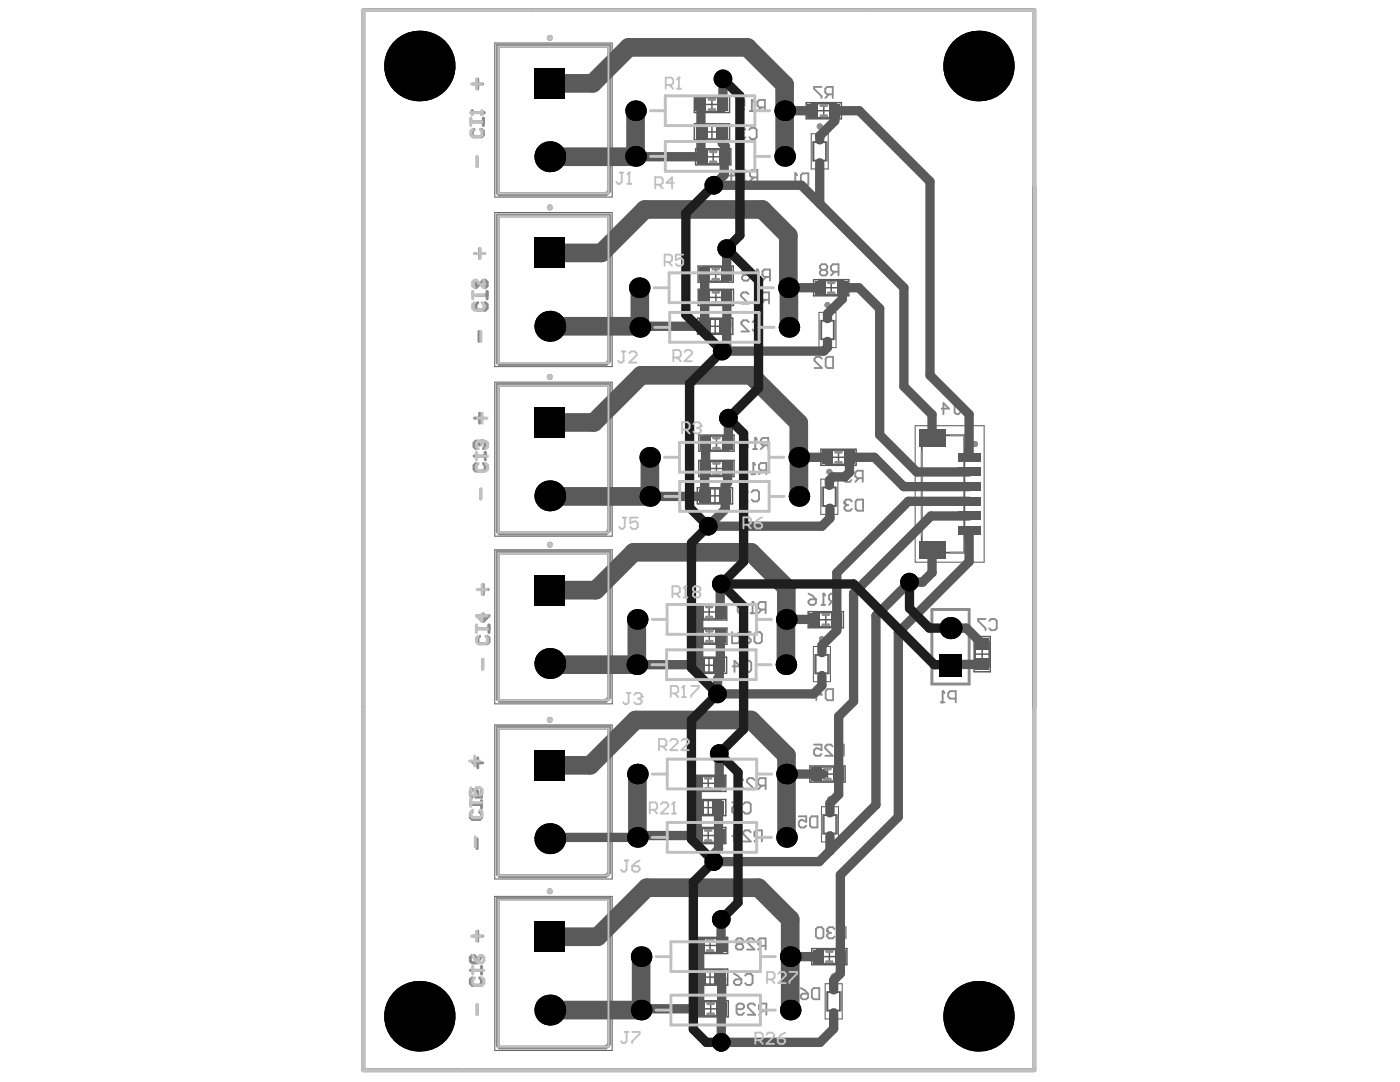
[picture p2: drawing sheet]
<svg xmlns="http://www.w3.org/2000/svg" width="279mm" height="216mm" viewBox="0 0 279 216" stroke-linecap="round" stroke-linejoin="round" font-family="sans-serif">
<g fill="none" stroke="#5a5a5a" stroke-width=".29">
<path d="M138.6 19.2h7v3.3h-7zM139.6 19.5h5v2.7h-5zM142.1 19.5v2.7M138.6 24.7h7v3.2h-7zM138.8 29.7h7.1v3.2h-7.1zM139.5 24.9h5.1v2.8h-5.1zM139.8 29.9h5v2.8h-5zM140.7 26.3h2.8M140.7 20.8h2.8M140.9 31.3h2.8M142.1 24.9v2.8M142.3 29.9v2.8"/>
<path d="M160.9 20.5h7v3.2h-7zM161.9 20.7h5v2.8h-5zM163 22.1h2.8M164.4 20.7v2.8M139.3 53.1h7v3.2h-7zM139.3 57.7h7.1v3.3h-7.1zM140.3 53.3h5v2.8h-5zM140.4 57.9h5v2.8h-5zM141.4 54.7h2.8M141.5 59.3h2.8M142.8 53.3v2.8M142.9 57.9v2.8"/>
<path d="M162.4 55.8h7v3.2h-7zM163.4 56h5v2.8h-5zM164.5 57.4h2.8M165.9 56v2.8M139.2 63.5h7v3.2h-7zM140.2 63.7h5.1v2.8h-5.1zM141.3 65.1h2.8M142.7 63.7v2.8M139.2 97.3h7v3.2h-7zM139.5 91.9h7v3.2h-7zM139.5 86.8h7v3.2h-7zM140.1 97.5h5.1v2.8h-5.1z"/>
<path d="M140.5 92.1h5v2.8h-5zM140.5 87h5v2.8h-5zM141.3 98.9h2.8M141.6 93.5h2.8M141.6 88.4h2.8M142.7 97.5v2.8M143 92.1v2.8M143 87v2.8M163.8 89.6h7.1v3.3h-7.1zM164.9 89.9h4.9v2.7h-4.9zM166 91.2h2.7M167.3 89.9v2.7"/>
<path d="M138 131.1h7v3.3h-7zM138 120.5h7v3.2h-7zM138 125.3h7.1v3.2h-7.1zM138.9 131.3h5.2v2.8h-5.2zM139 120.7h5v2.8h-5zM139.1 125.5h4.9v2.8h-4.9zM140.1 132.7h2.8M140.1 122.1h2.8M140.2 126.9h2.8M141.5 131.3v2.8M141.5 120.7v2.8M141.6 125.5v2.8"/>
<path d="M161.3 122h7v3.3h-7zM162.3 122.3h5v2.7h-5zM163.4 123.7h2.8M164.8 122.3v2.7M194.4 127h3.2v7h-3.2zM194.6 130.5h2.8M194.6 128h2.8v5.1h-2.8zM196 129.1v2.8M137.8 154.7h7.1v3.2h-7.1zM137.8 159.5h7.1v3.3h-7.1zM138.8 159.8h5.1v2.7h-5.1zM138.9 154.9h4.9v2.8h-4.9z"/>
<path d="M139.9 156.3h2.8M141.3 154.9v2.8M141.3 159.8v2.7M161.6 152.8h7.1v3.3h-7.1zM162.7 153.1h4.9v2.7h-4.9zM163.8 154.5h2.7M165.1 153.1v2.7M137.8 165.1h7.1v3.2h-7.1zM138.9 165.3h4.9v2.8h-4.9zM139.9 166.7h2.8M139.9 161.1h2.8M141.3 165.3v2.8"/>
<path d="M138.2 187h7v3.3h-7zM138.2 193.4h7v3.2h-7zM138.3 199.7h7v3.2h-7zM139.1 193.6h5.2v2.8h-5.2zM139.2 187.3h5v2.7h-5zM139.3 199.9h5v2.8h-5zM140.3 195h2.8M140.3 188.7h2.8M141.7 187.3v2.7M141.7 193.6v2.8M141.8 199.9v2.8M162 189.3h7v3.2h-7z"/>
<path d="M163 189.5h5v2.8h-5zM164.1 190.9h2.8M165.5 189.5v2.8M140.4 201.3h2.8"/>
</g>
<g fill="none" stroke="#5a5a5a" stroke-width=".2">
<path d="M98.7 8.6h23.5v30.7h-23.5zM161.9 26.7h3.4v7h-3.4zM98.7 42.4h23.5v30.8h-23.5zM98.7 76.2h23.5v30.8h-23.5zM163.4 62.3h3.4v7.1h-3.4zM163.8 95.6h3.4v7h-3.4zM182.6 85h13.8v27.2h-13.8zM98.7 109.7h23.5v30.7h-23.5zM162.3 129h3.4v7h-3.4zM98.7 144.7h23.5v30.7h-23.5zM98.7 178.9h23.5v30.7h-23.5zM163.9 161h3.4v7h-3.4z"/>
<path d="M164.7 196.3h3.4v7h-3.4z"/>
</g>
<g fill="none" stroke="#5a5a5a" stroke-width=".37">
<path d="M99.5 9.3h21.9v29.3h-21.9zM162.3 28.4h2.6v3.6h-2.6zM99.5 43.1h21.9v29.3h-21.9zM99.5 77h21.9v29.3h-21.9zM163.9 64h2.5v3.7h-2.5zM164.3 97.3h2.5v3.7h-2.5zM184 86.9h8.5v23.4h-8.5zM99.5 110.4h21.9v29.3h-21.9zM162.8 130.7h2.5v3.7h-2.5zM99.5 145.4h21.9v29.3h-21.9zM99.5 179.6h21.9v29.3h-21.9zM164.4 162.6h2.5v3.7h-2.5z"/>
<path d="M165.1 198h2.5v3.7h-2.5z"/>
</g>
<g fill="none" stroke="#5a5a5a" stroke-width=".59">
<circle cx="109.7" cy="7.6" r=".29"/>
<circle cx="163.6" cy="25.2" r=".29"/>
<circle cx="109.7" cy="41.4" r=".29"/>
<circle cx="109.7" cy="75.2" r=".29"/>
<circle cx="165.1" cy="60.9" r=".29"/>
<circle cx="165.5" cy="94.1" r=".29"/>
<circle cx="194.6" cy="88.6" r=".29"/>
<circle cx="109.7" cy="108.7" r=".29"/>
<circle cx="164" cy="127.5" r=".29"/>
<circle cx="109.7" cy="143.6" r=".29"/>
<circle cx="165.6" cy="159.5" r=".29"/>
<circle cx="109.7" cy="177.8" r=".29"/>
<circle cx="166.4" cy="194.8" r=".29"/>
</g>
<path d="M72.5 2h133.9v211.6h-133.9z" fill="none" stroke="#5a5a5a" stroke-width=".74"/>
<path d="M99.3 9.1h22.3v29l-.7 .7h-21.2l-.4-.3zM99.3 72.4v-29.4h22.3v29l-.7 .7h-21.2M99.3 106.1v-29.4h22.3v29l-.7 .8h-21.2M99.3 139.5v-29.4h22.3v29l-.7 .8h-21.2M99.3 174.5v-29.4h22.3v29l-.7 .7h-21.2M99.3 208.7v-29.4h22.3v29l-.7 .7h-21.2" fill="none" stroke="#8c8c8c" stroke-width=".74"/>
<g fill="none" stroke="#8c8c8c" stroke-width=".59">
<path d="M141.5 19.8h1.2M141.5 21.9h1.2M141.8 30.3h1.1M141.8 32.3h1.1M163.8 21.1h1.2M163.8 23.1h1.2M142.2 55.7h1.2M142.2 53.7h1.2M142.3 58.3h1.1M165.3 56.4h1.2M165.3 58.4h1.2M142.3 60.4h1.1"/>
<path d="M142.4 92.5h1.2M142.4 94.5h1.2M142.4 89.4h1.2M142.4 87.4h1.2M166.8 92.3h1.1M166.8 90.2h1.1M140.9 121.1h1.2M140.9 123.1h1.2M141 128h1.1M141 125.9h1.1M164.2 124.7h1.2M164.2 122.6h1.2"/>
<path d="M186 121.6h7.4v14.9h-7.4zM140.8 157.3h1.1M140.8 155.3h1.1M164.6 155.5h1.1M164.6 153.4h1.1M140.8 167.7h1.1M140.8 165.7h1.1M141.1 187.6h1.2M141.1 189.7h1.2M164.9 191.9h1.2M164.9 189.9h1.2M141.2 202.3h1.2"/>
<path d="M141.2 200.3h1.2"/>
</g>
<g fill="none" stroke="#8c8c8c" stroke-width=".37">
<path d="M148.8 25.9l-.4-.4h-.7l-.4 .4v.4M149.5 25.9l.4-.4h.7l.4 .4v1.5l-.4 .3h-.7l-.4-.3M162.1 28.4v3.6M165.1 28.4v3.6M163.6 64v3.7M166.7 64v3.7M164 97.3v3.7M167 97.3v3.7M184 90.2v16.7M189.7 86.9h2.8v2.4M192.5 107.8v2.5h-2.8M162.5 130.7v3.7"/>
<path d="M165.5 130.7v3.7M164.1 162.6v3.7M167.1 162.6v3.7M164.9 198v3.7M167.9 198v3.7"/>
</g>
<path d="M95.2 31.3v1.9M94.7 50.6h2M95.7 49.6v2M95.6 66.2v1.9M96 97.6v2M96.3 131.5v2M95.2 167.4v1.9M94.4 186.8h1.9M95.3 185.8v2" fill="none" stroke="#8c8c8c" stroke-width=".6"/>
<circle cx="147.3" cy="26.3" r=".19" fill="#8c8c8c"/>
<path d="M147.3 26.3l.4 .3M147.7 26.6h.3M147.7 26.6l-.4 .4v.4l.4 .3h.7l.4-.3M159.4 162.9h1.5v1.1l-.7-.4h-.4l-.4 .4v.7l.4 .4h.7l.4-.4M161.6 163.3l.4-.4h1.1v2.2h-1.1l-.4-.4zM159.8 198.7l.4-.4h1.1v.7l-.4 .4h-.7l-.4-.4zM159.8 197.2l.7 .3 .8 .8M162 197.5l.4-.3h1.1v2.2h-1.1l-.4-.4z" fill="none" stroke="#8c8c8c" stroke-width=".37"/>
<g fill="none" stroke="#8c8c8c" stroke-width=".6">
<path d="M94.6 91h2.2M95 92.5l-.4 .4v.7l.4 .4h1.5l.3-.4v-.7l-.3-.4M96.1 88h.4l.3 .4v.8l-.3 .3M96.8 90.3v1.5M95.5 117.6h2M96.5 116.7v1.9M95.4 125.5h2.2M95.7 127l-.3 .3v.8l.3 .3h1.5l.4-.3v-.8l-.4-.3M96.5 122.5v1.5l1.1-1.1h-2.2M97.6 124.7v1.5M94.4 152.2h1.9M95.3 151.2v2"/>
<path d="M95.2 200.4v2"/>
</g>
<circle cx="96.1" cy="88" r=".3" fill="#8c8c8c"/>
<path d="M94.4 16.8h1.9M95.3 15.8v1.9M94.2 22.1v.7M94.2 24.3h2.3M94.2 22.5h2.3M94.6 25.8l-.4 .4v.7l.4 .4h1.5l.4-.4v-.7l-.4-.4M96.5 23.6v1.5M94.7 83.4h2M95.7 82.4v2M95.7 88.4v.4M95.7 88.4l-.3-.4h-.4l-.4 .4v.8l.4 .3M96.1 88l-.4 .4" fill="none" stroke="#8c8c8c" stroke-width=".6"/>
<circle cx="96.5" cy="22.5" r=".3" fill="#8c8c8c"/>
<path d="M96.5 22.5l-.4 .3" fill="none" stroke="#8c8c8c" stroke-width=".6"/>
<path d="M148.9 97.8v2.3M150 98.2l.4-.4h.7l.4 .4v1.5l-.4 .4h-.7l-.4-.4M148.5 100.1h.8" fill="none" stroke="#8c8c8c" stroke-width=".37"/>
<circle cx="148.9" cy="97.8" r=".19" fill="#8c8c8c"/>
<path d="M149.4 64.3l-.3-.4h-.8l-.3 .4v.4l1.4 1.4h-1.4M150.2 64.3l.4-.4h.7l.4 .4v1.5l-.4 .3h-.7l-.4-.3M148.9 97.8l.4 .4M196.7 123.5h-1.5v.4l1.5 1.5v.3M197.4 123.9l.4-.4h.7l.4 .4v1.5l-.4 .3h-.7l-.4-.3M148.3 155.6l-.3-.3h-.8l-.4 .3v.4M150.6 155.6l-.4-.3h-.7l-.4 .3v.4l1.5 1.5h-1.5M152.1 156.8l-.8 .7M152.8 156.8h-1.1l-.4-.4v-.8l.4-.3h1.1v2.2M146.1 160.1h1.5v1.1l-.8-.4h-.3l-.4 .4v.8l.4 .3h.7l.4-.3M148.3 160.5l.4-.4h.7l.4 .4v1.5l-.4 .3h-.7l-.4-.3" fill="none" stroke="#8c8c8c" stroke-width=".37"/>
<path d="M95 55.9v1.5l1.5-1.5h.3l.4 .4v.7l-.4 .4M95 58.9h2.2M97.2 58.2v1.4M95.4 60.4l-.4 .4v.7l.4 .4h1.4l.4-.4v-.7l-.4-.4" fill="none" stroke="#8c8c8c" stroke-width=".6"/>
<circle cx="146.8" cy="156" r=".19" fill="#8c8c8c"/>
<g fill="none" stroke="#8c8c8c" stroke-width=".37">
<path d="M146.1 126.1v2.3h1.1l.4-.4v-.8l-.4-.3h-1.1M146.2 133h1.5l-1.1-1.2v2.3M147.6 126.1l-.8 .8M148.4 132.2l.4-.4h.8l.3 .4v1.5l-.3 .4h-.8l-.4-.4M149.8 126.1h-1.5l1.5 1.5v.4l-.4 .4h-.7l-.4-.4M149.8 122.4h.8M150.2 120.1v2.3M150.6 126.5l.3-.4h.8l.3 .4v1.5l-.3 .4h-.8l-.3-.4zM152.1 121.6l-.8 .8M152.8 121.6h-1.1l-.4-.4v-.7l.4-.4h1.1v2.3M162.5 138.6h1.5l-1.1-1.1v2.2M165.1 137.5h1.2v2.2h-1.2l-.3-.3v-1.5z"/>
<path d="M146.8 156l.4 .4M147.2 156.4h.4M147.2 156.4l-.4 .4v.3l.4 .4h.8l.3-.4"/>
</g>
<circle cx="150.2" cy="120.1" r=".19" fill="#8c8c8c"/>
<path d="M164.3 118.5v2.2M166.2 119.9l-.8 .8M166.9 119.9h-1.1l-.4-.3v-.8l.4-.3h1.1v2.2M147.2 121.2h1.1l.4-.3v-.4l-.4-.4h-.7l-.4 .4v1.5l.4 .4h.7l.4-.4M150.2 120.1l.4 .4M164 120.7h.7" fill="none" stroke="#8c8c8c" stroke-width=".37"/>
<circle cx="164.3" cy="118.5" r=".19" fill="#8c8c8c"/>
<path d="M150.7 56h.7M151.1 53.8v2.2M152.9 55.3l-.7 .7M153.7 55.3h-1.2l-.3-.4v-.8l.3-.3h1.2v2.2M164 71.6l-.3-.4h-.8l-.4 .4v.3l1.5 1.5h-1.5M164.8 71.6l.3-.4h1.2v2.2h-1.2l-.3-.3zM161.4 118.5l.7 .3 .7 .8M161.4 119.9l.3-.3h1.1v.7l-.3 .4h-.8l-.3-.4zM164.3 118.5l.4 .3" fill="none" stroke="#8c8c8c" stroke-width=".37"/>
<circle cx="151.1" cy="53.8" r=".19" fill="#8c8c8c"/>
<path d="M149.6 54.1l-.4-.3h-.7l-.4 .3v.4M151.1 53.8l.3 .3" fill="none" stroke="#8c8c8c" stroke-width=".37"/>
<circle cx="148.1" cy="54.5" r=".19" fill="#8c8c8c"/>
<path d="M150 19.9v2.3M149.7 22.2h.7M151.9 21.4l-.7 .8M152.6 21.4h-1.1l-.3-.3v-.8l.3-.4h1.1v2.3M148.1 54.5l.4 .4M148.5 54.9h.3M148.5 54.9l-.4 .4v.3l.4 .4h.7l.4-.4" fill="none" stroke="#8c8c8c" stroke-width=".37"/>
<circle cx="150" cy="19.9" r=".19" fill="#8c8c8c"/>
<path d="M147.1 19.9h1.5v1.2l-.8-.4h-.4l-.3 .4v.7l.3 .4h.8l.4-.4M150 19.9l.4 .4M164 17.3h-1.5v.4l1.5 1.5v.4M165.4 18.8l-.7 .8M166.2 18.8h-1.1l-.4-.3v-.8l.4-.4h1.1v2.3M188.1 137.9v2.2M190.7 139.4h-1.1l-.4-.4v-.7l.4-.4h1.1v2.2M187.8 140.1h.7" fill="none" stroke="#8c8c8c" stroke-width=".37"/>
<circle cx="188.1" cy="137.9" r=".19" fill="#8c8c8c"/>
<g fill="none" stroke="#8c8c8c" stroke-width=".37">
<path d="M150 94.6h.7M150.3 92.4v2.2M152.2 93.9l-.7 .7M152.9 93.9h-1.1l-.3-.4v-.7l.3-.4h1.1v2.2M188.1 137.9l.4 .4M146.1 166.8h1.5l-1.1-1.1v2.2M149.8 166.1l-.4-.4h-.7l-.4 .4v.3l1.5 1.5h-1.5M151.3 167.2l-.7 .7M152.1 167.2h-1.2l-.3-.4v-.7l.3-.4h1.2v2.2M146.5 195.8l.3-.4h1.2v.8l-.4 .3h-.8l-.3-.3zM146.5 194.3l.7 .4 .8 .7M147.2 188.4l-.4-.4v-.4l.4-.4h.8l.3 .4v.4l-.3 .4"/>
<path d="M147.2 188.4l-.4 .3v.4l.4 .4h.8l.3-.4v-.4l-.3-.3M147.2 188.4h.8M148.7 194.7l.4-.4h.7l.4 .4v1.5l-.4 .3h-.7l-.4-.3M150.6 187.6l-.4-.4h-.7l-.4 .4v.4l1.5 1.5h-1.5M152.1 188.7l-.8 .8M152.8 188.7h-1.1l-.4-.3v-.8l.4-.4h1.1v2.3M147 201.4h1.1l.4-.4v-.4l-.4-.3h-.7l-.4 .3v1.5l.4 .4h.7l.4-.4M150.7 200.6l-.4-.3h-.7l-.4 .3v.4l1.5 1.5h-1.5M152.2 201.7l-.7 .8M152.9 201.7h-1.1l-.3-.3v-.8l.3-.3h1.1v2.2"/>
</g>
<circle cx="150.3" cy="92.4" r=".19" fill="#8c8c8c"/>
<path d="M148.1 94.6h.8M148.5 92.4v2.2M150.3 92.4l.4 .4" fill="none" stroke="#8c8c8c" stroke-width=".37"/>
<circle cx="148.5" cy="92.4" r=".19" fill="#8c8c8c"/>
<path d="M148.5 92.4l.4 .4M150.3 89.6h.8M150.7 87.4v2.2M152.6 88.9l-.8 .7M153.3 88.9h-1.1l-.4-.4v-.7l.4-.4h1.1v2.2" fill="none" stroke="#8c8c8c" stroke-width=".37"/>
<circle cx="150.7" cy="87.4" r=".19" fill="#8c8c8c"/>
<path d="M150.9 58.3v2.3M152.7 59.8l-.7 .8M153.5 59.8h-1.1l-.4-.3v-.8l.4-.4h1.1v2.3M150.5 60.6h.7M147.7 87.8l.4-.4h.8l.3 .4v1.4l-.3 .4h-.8l-.4-.4zM150.7 87.4l.4 .4" fill="none" stroke="#8c8c8c" stroke-width=".37"/>
<circle cx="150.9" cy="58.3" r=".19" fill="#8c8c8c"/>
<path d="M148.2 36.2h.7M148.5 33.9v2.3M150.4 35.4l-.7 .8M151.1 35.4h-1.1l-.3-.4v-.7l.3-.4h1.1v2.3M149.4 58.7l-.4-.4h-.7l-.4 .4v.4l1.5 1.5h-1.5M150.9 58.3l.3 .4M164 53.8l-.4-.3v-.4l.4-.4h.7l.4 .4v.4l-.4 .3M164 53.8l-.4 .4v.4l.4 .4h.7l.4-.4v-.4l-.4-.4M164 53.8h.7M166.6 54.2l-.7 .8M167.3 54.2h-1.1l-.3-.4v-.7l.3-.4h1.1v2.3" fill="none" stroke="#8c8c8c" stroke-width=".37"/>
<circle cx="148.5" cy="33.9" r=".19" fill="#8c8c8c"/>
<path d="M145.6 35h1.5l-1.2-1.1v2.3M148.5 33.9l.4 .4M158.3 36.8h.8M158.7 34.6v2.2M159.8 35l.4-.4h1.1v2.2h-1.1l-.4-.4z" fill="none" stroke="#8c8c8c" stroke-width=".37"/>
<circle cx="158.7" cy="34.6" r=".19" fill="#8c8c8c"/>
<path d="M158.7 34.6l.4 .4M168.5 95h1.1l.3-.3v-.4l-.3-.4h-.8l-.3 .4v1.5l.3 .4h.8l.3-.4M171.4 95.4l-.7 .8M172.2 95.4h-1.1l-.4-.4v-.7l.4-.4h1.1v2.3M170 100.1l-.4-.4h-.7l-.4 .4v.3M170.8 100.1l.3-.4h1.1v2.2h-1.1l-.3-.4z" fill="none" stroke="#8c8c8c" stroke-width=".37"/>
<circle cx="168.5" cy="100.4" r=".19" fill="#8c8c8c"/>
<path d="M168.5 100.4l.4 .4M168.9 100.8h.4M168.9 100.8l-.4 .4v.3l.4 .4h.7l.4-.4M166.6 185.4l-.4-.4h-.8l-.3 .4v.4M168 186.5l-.7 .7M168.8 186.5h-1.1l-.4-.4v-.7l.4-.4h1.1v2.2" fill="none" stroke="#8c8c8c" stroke-width=".37"/>
<circle cx="165.1" cy="185.8" r=".19" fill="#8c8c8c"/>
<path d="M187.9 81.5h1.5l-1.1-1.1v2.3M190.1 80.4h.8M190.5 80.4v1.9l.4 .4h.4l.3-.4M162.5 148.6h1.5v1.1l-.8-.4h-.4l-.3 .4v.7l.3 .4h.8l.4-.4M166.2 148.9l-.4-.3h-.7l-.4 .3v.4l1.5 1.5h-1.5M167.7 150.1l-.8 .7M168.4 150.1h-1.1l-.4-.4v-.8l.4-.3h1.1v2.2M163.2 185h.8l.3 .4v1.5l-.3 .3h-.8l-.4-.3v-1.5zM165.1 185.8l.3 .3M165.4 186.1h.4M165.4 186.1l-.3 .4v.4l.3 .3h.8l.4-.3" fill="none" stroke="#8c8c8c" stroke-width=".37"/>
<path d="M96.1 157.6v1.4h-1.1l.4-.7v-.4l-.4-.3h-.8l-.3 .3v.8l.3 .3M96.1 159.8v1.5M93.9 160.5h2.2M94.2 162l-.3 .4v.7l.3 .4h1.5l.4-.4v-.7l-.4-.4M93.9 191l.3-.3h.4l.4 .3v1.1h-.8l-.3-.3zM93.9 193.6h2.2M94.2 195.1l-.3 .4v.7l.3 .4h1.5l.4-.4v-.7l-.4-.4M96.1 192.9v1.5M96.1 190.7l-.4 .7-.7 .7" fill="none" stroke="#8c8c8c" stroke-width=".6"/>
<g fill="none" stroke="#8c8c8c" stroke-width=".59">
<circle cx="163.6" cy="25.2" r=".29"/>
<circle cx="165.1" cy="60.9" r=".29"/>
<circle cx="165.5" cy="94.1" r=".29"/>
<circle cx="194.6" cy="88.6" r=".29"/>
<circle cx="164" cy="127.5" r=".29"/>
<circle cx="165.6" cy="159.5" r=".29"/>
<circle cx="166.4" cy="194.8" r=".29"/>
</g>
<path d="M127.6 57.4l.1 .1M109.7 98.9l.1 .2M109.7 132.4l.3 .2M110 167.1l-.3 .2M127.6 166.7l-.4 .4" fill="none" stroke="#5a5a5a" stroke-width="1.9"/>
<circle cx="139.1" cy="156.3" r=".93" fill="#5a5a5a"/>
<path d="M144.7 31.1l-.2 .2M157.3 57.4l.2 .1M145.2 96.3l-.5 .5v2.1M143.9 116.5l-.2 .2M139.3 122.1l.1 .1M139.4 132.6v.1M143.8 132.5l-.3 .2M143.4 169.5l-.9 .9" fill="none" stroke="#5a5a5a" stroke-width="1.9"/>
<g fill="#5a5a5a">
<circle cx="156.6" cy="22.1" r=".37"/>
<circle cx="163.7" cy="57.4" r=".93"/>
</g>
<g fill="none" stroke="#5a5a5a" stroke-width="1.9">
<path d="M144.3 15.7v5.1M139.9 20.8v10.5h-13.5M144.1 26.3v2.3l.6 .6v1.9M144.5 31.3v3.6l-2 2.1M163.6 27.1v.8M163.6 32.5v8.1l-3.7-3.6M166.6 22.1v2M185.6 36.2v38.7M140.7 54.4l-.1 .1M145 49.6v5.1M145.1 59.3v5.5l-.3 .3 .2 .2v3.9l-.9 .9M168.1 57.4v2.2"/>
<path d="M180.4 57.4v19.7M127.5 65.1l.2 .2 .2-.2M175.6 61.6v25.2M129.7 91.2v.1M129.7 99.1h10.9M144.7 98.9v2.7M145.2 93.5v2.8M145.4 83.4v5.2M169.5 91.2v3l-.9 1h-2.4l-.7 .7v.9M186 82.7v4.7M193.4 82.7v8.5M143.7 116.7v5.4"/>
<path d="M165.6 101.4v2l-1.6 1.6M167 114.3v11.5M186 109.7v4.6l-1.9 1.9M193.4 105.9v6.2M127.2 123.6l-.1 .1M139.4 122.2v10.4h-12.3M143.5 132.7v2.4l-.3 .4v3M143.8 126.9v5.6M156.9 123.6l-.1 .1M164 136.8l-1.6 1.7M174.8 122.8v37.8M179.3 126.2v36.8"/>
<path d="M127.6 154.5l-.4 .3M139.1 156.3v10.4h-11.5M143.5 150.4v5.9M167.3 154.5h.1M167.4 142.9v15.6M142.5 170.4v1.5M143.4 161.1v8.4M165.6 166.8v3M167.7 174.6v19.7l-1.3 1.3v1.9M139.5 188.7l.1 .1v12.5M143.8 195l.2 .2-.1 12.8M143.9 183.4v5.3"/>
<path d="M157.7 190.9h5.6M166.4 202.1v3.2"/>
</g>
<path d="M156.6 16.9v13.9M126.8 22.1v8.7M156.9 117.2v6.4M127.1 123.7v8.9M156.8 123.7v8.9" fill="none" stroke="#5a5a5a" stroke-width="3.7"/>
<circle cx="165.1" cy="91.2" r=".93" fill="#5a5a5a"/>
<g fill="none" stroke="#5a5a5a" stroke-width="1.9">
<path d="M166.6 24.1l-3 3M157.3 57.4h6.4M127.9 65.1h12.7M165.1 68.1v1.2M140.8 88.8l-.2 10.1M165.1 91.2l-5.7 .1M169.5 91.2h5M181.5 116.2h2.6M164 134.8v2M189.5 132.6l-.2 .2M192.9 125.3l3.1 3.2M165.6 169.8l-2.1 2.1"/>
<path d="M165.6 160.3v1.9M139.6 201.3h-11.4l-.2 .3M166.4 205.3l-2.7 2.7"/>
</g>
<path d="M129.7 91.3v7.8M109.7 152.7h8.1M128 190.9v10.7M157.7 183.4v18.2" fill="none" stroke="#5a5a5a" stroke-width="3.7"/>
<circle cx="164.1" cy="154.5" r=".93" fill="#5a5a5a"/>
<g fill="none" stroke="#5a5a5a" stroke-width="1.9">
<path d="M142.5 37h17.4M156.6 22.1h5.6M166.6 22.1h4.9l14.1 14.1M140.6 54.5v10.6M163.6 40.6l16.8 16.8M168.1 57.4h3.3l4.2 4.2M168.1 59.6l-3 3v1M165.1 69.3l-.7 .8h-20.3M180.4 77.1l5.6 5.6M185.6 74.9l7.8 7.8M174.5 91.2l5.8 5.9h13.1M175.6 86.8l7.4 7.4h10.4"/>
<path d="M142.8 105h21.2M144.7 101.6l-3.4 3.4M181.5 116.2l-6.7 6.6M193.4 103h-7.6l-15.4 15.4v21.6l-3 2.9M193.4 112.1l-14.1 14.1M193.4 100h-12.1l-14.3 14.3M143.2 138.5h19.2M156.9 123.6h5.7M167 125.8l-3 3v1.4M189.3 125.3h3.6M189.5 132.6h6.5M157 154.5h7.1"/>
<path d="M167.4 158.5l-1.8 1.8M110 167.1h17.2M142.5 171.9h21M174.8 160.6l-9.2 9.2M179.3 163l-11.6 11.6M143.9 208h19.8"/>
</g>
<g fill="none" stroke="#5a5a5a" stroke-width="3.7">
<path d="M109.7 16.6h8.6l7.2-7.1h23.7l7.4 7.4M109.7 31.3h16.7M109.7 50.5h10.3l8.7-8.7h23.4l5.2 5.2v10.4M127.7 57.5v7.8M157.5 57.5v7.8M109.7 65.1h17.8M109.7 84.3h8.8l9.5-9.4h21.9l9.5 9.5v6.8M109.8 99.1h19.9M159.4 91.3v7.8M156.9 117.2l-7-7h-23.4l-7.6 7.6h-9.2M110 132.6h17.1M117.8 152.7l9-9h23.1l7.1 7v16.4"/>
<path d="M127.2 154.8v12.3M157.7 183.4l-6.3-6.3h-22.3l-9.8 9.8h-9.6M109.7 201.6h18.3"/>
</g>
<g fill="#000">
<circle cx="83.7" cy="13.2" r="7"/>
<circle cx="144.3" cy="15.7" r="1.86"/>
<circle cx="195.3" cy="13.2" r="7"/>
<circle cx="109.7" cy="31.3" r="3.1"/>
<circle cx="126.8" cy="31.2" r="2.05"/>
<circle cx="126.8" cy="22.1" r="2.05"/>
<circle cx="142.5" cy="37" r="1.86"/>
<circle cx="156.6" cy="31.2" r="2.05"/>
<circle cx="156.6" cy="22.1" r="2.05"/>
<circle cx="127.6" cy="57.4" r="2.05"/>
<circle cx="145" cy="49.6" r="1.86"/>
<circle cx="157.3" cy="57.4" r="2.05"/>
<circle cx="109.7" cy="65.1" r="3.1"/>
<circle cx="127.7" cy="65.3" r="2.05"/>
<circle cx="144.1" cy="70.1" r="1.86"/>
<circle cx="157.5" cy="65.3" r="2.05"/>
<circle cx="109.7" cy="98.9" r="3.1"/>
<circle cx="129.7" cy="91.2" r="2.05"/>
<circle cx="129.7" cy="99.1" r="2.05"/>
<circle cx="145.4" cy="83.4" r="1.86"/>
<circle cx="159.4" cy="91.2" r="2.05"/>
<circle cx="159.4" cy="99.1" r="2.05"/>
<circle cx="141.3" cy="105" r="1.86"/>
<circle cx="143.9" cy="116.5" r="1.86"/>
<circle cx="181.5" cy="116.2" r="1.86"/>
<circle cx="109.7" cy="132.4" r="3.1"/>
<circle cx="127.1" cy="132.6" r="2.05"/>
<circle cx="127.2" cy="123.6" r="2.05"/>
<circle cx="143.2" cy="138.5" r="1.86"/>
<circle cx="156.8" cy="132.6" r="2.05"/>
<circle cx="156.9" cy="123.6" r="2.05"/>
<circle cx="189.7" cy="125.3" r="2.2"/>
<circle cx="127.2" cy="154.5" r="2.05"/>
<circle cx="143.5" cy="150.4" r="1.86"/>
<circle cx="157" cy="154.5" r="2.05"/>
<circle cx="109.7" cy="167.3" r="3.1"/>
<circle cx="127.2" cy="167.1" r="2.05"/>
<circle cx="142.5" cy="171.9" r="1.86"/>
<circle cx="157" cy="167.1" r="2.05"/>
<circle cx="128" cy="190.9" r="2.05"/>
<circle cx="143.9" cy="183.5" r="1.86"/>
<circle cx="157.7" cy="190.9" r="2.05"/>
<circle cx="83.7" cy="202.8" r="7"/>
<circle cx="109.7" cy="201.6" r="3.1"/>
<circle cx="128" cy="201.6" r="2.05"/>
<circle cx="143.9" cy="208" r="1.86"/>
<circle cx="157.7" cy="201.6" r="2.05"/>
<circle cx="195.3" cy="202.8" r="7"/>
</g>
<g fill="#000">
<path d="M106.7 13.6h6.1v6.1h-6.1z" fill-rule="evenodd"/>
<path d="M106.6 47.4h6.2v6.1h-6.2z" fill-rule="evenodd"/>
<path d="M106.7 81.2h6.1v6.2h-6.1z" fill-rule="evenodd"/>
<path d="M106.7 114.7h6.1v6.1h-6.1z" fill-rule="evenodd"/>
<path d="M187.5 130.6h4.4v4.4h-4.4z" fill-rule="evenodd"/>
<path d="M106.7 149.6h6.1v6.2h-6.1z" fill-rule="evenodd"/>
<path d="M106.7 183.8h6.1v6.2h-6.1z" fill-rule="evenodd"/>
</g>
<g fill="#5a5a5a">
<path d="M138.1 155h2.1v2.6h-2.1z" fill-rule="evenodd"/>
<path d="M138.3 131.4h2.3v2.7h-2.3z" fill-rule="evenodd"/>
<path d="M138.3 125.6h2.1v2.7h-2.1z" fill-rule="evenodd"/>
<path d="M138.3 120.8h2.1v2.6h-2.1z" fill-rule="evenodd"/>
<path d="M142.5 155h2.1v2.6h-2.1z" fill-rule="evenodd"/>
<path d="M142.4 131.4h2.3v2.7h-2.3z" fill-rule="evenodd"/>
<path d="M142.7 125.6h2.1v2.7h-2.1z" fill-rule="evenodd"/>
<path d="M142.7 120.8h2.1v2.6h-2.1z" fill-rule="evenodd"/>
<path d="M144 53.4h2v2.6h-2z" fill-rule="evenodd"/>
<path d="M143.5 30h2.1v2.6h-2.1z" fill-rule="evenodd"/>
<path d="M143 25h2.3v2.6h-2.3z" fill-rule="evenodd"/>
<path d="M143.3 19.5h2v2.7h-2z" fill-rule="evenodd"/>
<path d="M163 32l.3-.3h.6l.3 .3v1l-.3 .3h-.6l-.3-.3z" fill-rule="evenodd"/>
<path d="M165.8 197l.3-.3h.6l.3 .3v1l-.3 .3h-.6l-.3-.3z" fill-rule="evenodd"/>
<path d="M138.5 187.3h2v2.7h-2z" fill-rule="evenodd"/>
<path d="M138.6 200h2.1v2.6h-2.1z" fill-rule="evenodd"/>
<path d="M138.1 159.8h2.4v2.7h-2.4z" fill-rule="evenodd"/>
<path d="M138.1 165.4h2.1v2.6h-2.1z" fill-rule="evenodd"/>
<path d="M142.9 187.3h2v2.7h-2z" fill-rule="evenodd"/>
<path d="M142.6 193.7h2.3v2.6h-2.3z" fill-rule="evenodd"/>
<path d="M143 200h2.1v2.6h-2.1z" fill-rule="evenodd"/>
<path d="M142.2 159.8h2.4v2.7h-2.4z" fill-rule="evenodd"/>
<path d="M142.5 165.4h2.1v2.6h-2.1z" fill-rule="evenodd"/>
<path d="M144.2 92.2h2v2.6h-2z" fill-rule="evenodd"/>
<path d="M144.2 87.1h2v2.6h-2z" fill-rule="evenodd"/>
<path d="M143.6 97.6h2.3v2.7h-2.3z" fill-rule="evenodd"/>
<path d="M143.6 63.8h2.4v2.6h-2.4z" fill-rule="evenodd"/>
<path d="M144 58h2.1v2.7h-2.1z" fill-rule="evenodd"/>
<path d="M162.3 189.6h2v2.6h-2z" fill-rule="evenodd"/>
<path d="M161.9 153.1h2.1v2.7h-2.1z" fill-rule="evenodd"/>
<path d="M161.6 122.3h2v2.7h-2z" fill-rule="evenodd"/>
<path d="M163 27.4l.3-.3h.6l.3 .3v1l-.3 .3h-.6l-.3-.3z" fill-rule="evenodd"/>
<path d="M161.2 20.8h2v2.6h-2z" fill-rule="evenodd"/>
<path d="M165.8 201.6l.3-.3h.6l.3 .3v1l-.3 .3h-.6l-.3-.3z" fill-rule="evenodd"/>
<path d="M166.7 189.6h2v2.6h-2z" fill-rule="evenodd"/>
<path d="M166.3 153.1h2.1v2.7h-2.1z" fill-rule="evenodd"/>
<path d="M166 122.3h2v2.7h-2z" fill-rule="evenodd"/>
<path d="M167.1 56.1h2v2.6h-2z" fill-rule="evenodd"/>
<path d="M165.6 20.8h2v2.6h-2z" fill-rule="evenodd"/>
<path d="M139.6 53.4h2.1v2.6h-2.1z" fill-rule="evenodd"/>
<path d="M139.1 30h2.1v2.6h-2.1z" fill-rule="evenodd"/>
<path d="M138.9 25h2.3v2.6h-2.3z" fill-rule="evenodd"/>
<path d="M138.9 19.5h2v2.7h-2z" fill-rule="evenodd"/>
<path d="M165 166.3l.3-.3h.6l.3 .3v1l-.3 .3h-.6l-.3-.3z" fill-rule="evenodd"/>
<path d="M165 161.7l.3-.3h.6l.3 .3v1l-.3 .3h-.6l-.3-.3z" fill-rule="evenodd"/>
<path d="M165.2 100.6h.6l.3 .3v1l-.3 .3h-.6l-.3-.3v-1z" fill-rule="evenodd"/>
<path d="M164.9 96.3l.3-.3h.6l.3 .3v1l-.3 .3h-.6l-.3-.3z" fill-rule="evenodd"/>
<path d="M164.1 89.9h2.1v2.7h-2.1z" fill-rule="evenodd"/>
<path d="M164.9 67.3h.5l.3 .3v1l-.3 .3h-.5l-.3-.3v-1z" fill-rule="evenodd"/>
<path d="M183.4 107.9h5.2v3.5h-5.2z" fill-rule="evenodd"/>
<path d="M168.5 89.9h2.1v2.7h-2.1z" fill-rule="evenodd"/>
<path d="M194.7 131.4h2.6v2.4h-2.6z" fill-rule="evenodd"/>
<path d="M138.5 193.7h2.3v2.6h-2.3z" fill-rule="evenodd"/>
<path d="M139.8 92.2h2v2.6h-2z" fill-rule="evenodd"/>
<path d="M139.8 87.1h2v2.6h-2z" fill-rule="evenodd"/>
<path d="M139.5 97.6h2.3v2.7h-2.3z" fill-rule="evenodd"/>
<path d="M139.5 63.8h2.4v2.6h-2.4z" fill-rule="evenodd"/>
<path d="M139.6 58h2.1v2.7h-2.1z" fill-rule="evenodd"/>
<path d="M163.7 134h.6l.3 .3v1l-.3 .3h-.6l-.3-.3v-1z" fill-rule="evenodd"/>
<path d="M163.7 129.4h.6l.3 .3v1l-.3 .3h-.6l-.3-.3v-1z" fill-rule="evenodd"/>
<path d="M164.6 63.1l.3-.3h.5l.3 .3v1l-.3 .3h-.5l-.3-.3z" fill-rule="evenodd"/>
<path d="M162.7 56.1h2v2.6h-2z" fill-rule="evenodd"/>
<path d="M183.4 85.7h5.2v3.5h-5.2z" fill-rule="evenodd"/>
<path d="M194.7 127.3h2.6v2.4h-2.6z" fill-rule="evenodd"/>
<path d="M191.1 102.1h4.6v1.7h-4.6z" fill-rule="evenodd"/>
<path d="M191.1 96.2h4.6v1.8h-4.6z" fill-rule="evenodd"/>
<path d="M191.1 90.4h4.6v1.7h-4.6z" fill-rule="evenodd"/>
<path d="M191.1 105h4.6v1.8h-4.6z" fill-rule="evenodd"/>
<path d="M191.1 99.2h4.6v1.7h-4.6z" fill-rule="evenodd"/>
<path d="M191.1 93.3h4.6v1.8h-4.6z" fill-rule="evenodd"/>
</g>
<g fill="#5a5a5a">
<path d="M163.9 33h.3zM163.9 33h.3l-.1 .1-.2 .2z"/>
<path d="M163.9 31.7v.3zM163.9 31.7l.3 .3h-.3z"/>
<path d="M163 32h.3zM163 31.8l.3-.1v.3h-.3z"/>
<path d="M163.3 33v.3zM163 33h.3v.3z"/>
<path d="M166.7 198h.3zM166.7 198h.3l-.1 .2-.2 .1z"/>
<path d="M166.7 196.7v.3zM166.7 196.7l.3 .3h-.3z"/>
<path d="M165.8 197h.3zM165.8 196.9l.3-.2v.3h-.3z"/>
<path d="M166.1 198v.3zM165.8 198h.3v.3z"/>
<path d="M163.9 28.4h.3zM163.9 28.4h.3l-.1 .2-.2 .1z"/>
<path d="M163.9 27.1v.3zM163.9 27.1l.3 .3h-.3z"/>
<path d="M163 27.4h.3zM163 27.3l.3-.2v.3h-.3z"/>
<path d="M163.3 28.4v.3zM163 28.4h.3v.3z"/>
<path d="M166.7 202.6h.3zM166.7 202.6h.3l-.1 .1-.2 .2z"/>
<path d="M166.7 201.3v.3zM166.7 201.3l.3 .3h-.3z"/>
<path d="M165.8 201.6h.3zM165.8 201.4l.3-.1v.3h-.3z"/>
<path d="M166.1 202.6v.3zM165.8 202.6h.3v.3z"/>
<path d="M165.9 167.3h.3zM165.9 167.3h.3v.1l-.3 .2z"/>
<path d="M165.9 166v.3zM165.9 166l.3 .3h-.3z"/>
<path d="M165 166.3h.3zM165.1 166.1l.2-.1v.3h-.3z"/>
<path d="M165.3 167.3v.3zM165 167.3h.3v.3z"/>
<path d="M165.9 162.7h.3zM165.9 162.7h.3v.2l-.3 .1z"/>
<path d="M165.9 161.4v.3zM165.9 161.4l.3 .3h-.3z"/>
<path d="M165 161.7h.3zM165.1 161.6l.2-.2v.3h-.3z"/>
<path d="M165.3 162.7v.3zM165 162.7h.3v.3z"/>
<path d="M165.8 101.9h.3zM165.8 101.9h.3v.1l-.3 .2z"/>
<path d="M165.8 100.6v.3zM165.8 100.6l.3 .3h-.3z"/>
<path d="M164.9 100.9h.3zM165 100.8l.2-.2v.3h-.3z"/>
<path d="M165.2 101.9v.3zM164.9 101.9h.3v.3z"/>
<path d="M165.8 97.3h.3zM165.8 97.3h.3v.2l-.3 .1z"/>
<path d="M165.8 96v.3zM165.8 96l.3 .3h-.3z"/>
<path d="M164.9 96.3h.3zM165 96.2l.2-.2v.3h-.3z"/>
<path d="M165.2 97.3v.3zM164.9 97.3h.3v.3z"/>
<path d="M165.4 68.6h.3zM165.4 68.6h.3v.2l-.3 .1z"/>
<path d="M165.4 67.3v.3zM165.4 67.3l.3 .3h-.3z"/>
<path d="M164.6 67.6h.3zM164.6 67.5l.3-.2v.3h-.3z"/>
<path d="M164.9 68.6v.3zM164.6 68.6h.3v.3z"/>
<path d="M164.3 135.3h.3zM164.3 135.3h.3v.1l-.3 .2z"/>
<path d="M164.3 134v.3zM164.3 134l.3 .3h-.3z"/>
<path d="M163.4 134.3h.3zM163.5 134.2l.2-.2v.3h-.3z"/>
<path d="M163.7 135.3v.3zM163.4 135.3h.3v.3z"/>
<path d="M164.3 130.7h.3zM164.3 130.7h.3v.2l-.3 .1z"/>
<path d="M164.3 129.4v.3zM164.3 129.4l.3 .3h-.3z"/>
<path d="M163.4 129.7h.3zM163.5 129.6l.2-.2v.3h-.3z"/>
<path d="M163.7 130.7v.3zM163.4 130.7h.3v.3z"/>
<path d="M165.4 64.1h.3zM165.4 64.1h.3v.1l-.3 .2z"/>
<path d="M165.4 62.8v.3zM165.4 62.8l.3 .3h-.3z"/>
<path d="M164.6 63.1h.3zM164.6 62.9l.3-.1v.3h-.3z"/>
<path d="M164.9 64.1v.3zM164.6 64.1h.3v.3z"/>
</g>
<path d="M144.3 15.7l3.4 3.4v27.9l-2.7 2.6 6.4 6.4v21.4l-6 6 3 3.1v25.6l-4.5 4.4M142.5 37l-5.6 5.5v20.3l7.2 7.3-6.5 6.5v24.7l3.7 3.7-3.3 3.3v25l5.2 5.2-5.2 5.2v23.8l4.5 4.4-4.1 4.1v29.4l2.6 2.6h2.9M143.9 116.5l4.5 4.5v24.5l-4.9 4.9 3.8 3.7v26l-3.4 3.3M143.9 116.5h26.5l16.1 16.1h3.6M181.5 116.2v5.2l4 3.9h3.8" fill="none" stroke="#1e1e1e" stroke-width="1.9"/>
<g fill="#000">
<circle cx="83.7" cy="13.2" r="7"/>
<circle cx="144.3" cy="15.7" r="1.86"/>
<circle cx="195.3" cy="13.2" r="7"/>
<circle cx="109.7" cy="31.3" r="3.1"/>
<circle cx="126.8" cy="31.2" r="2.05"/>
<circle cx="126.8" cy="22.1" r="2.05"/>
<circle cx="142.5" cy="37" r="1.86"/>
<circle cx="156.6" cy="31.2" r="2.05"/>
<circle cx="156.6" cy="22.1" r="2.05"/>
<circle cx="127.6" cy="57.4" r="2.05"/>
<circle cx="145" cy="49.6" r="1.86"/>
<circle cx="157.3" cy="57.4" r="2.05"/>
<circle cx="109.7" cy="65.1" r="3.1"/>
<circle cx="127.7" cy="65.3" r="2.05"/>
<circle cx="144.1" cy="70.1" r="1.86"/>
<circle cx="157.5" cy="65.3" r="2.05"/>
<circle cx="109.7" cy="98.9" r="3.1"/>
<circle cx="129.7" cy="91.2" r="2.05"/>
<circle cx="129.7" cy="99.1" r="2.05"/>
<circle cx="145.4" cy="83.4" r="1.86"/>
<circle cx="159.4" cy="91.2" r="2.05"/>
<circle cx="159.4" cy="99.1" r="2.05"/>
<circle cx="141.3" cy="105" r="1.86"/>
<circle cx="143.9" cy="116.5" r="1.86"/>
<circle cx="181.5" cy="116.2" r="1.86"/>
<circle cx="109.7" cy="132.4" r="3.1"/>
<circle cx="127.1" cy="132.6" r="2.05"/>
<circle cx="127.2" cy="123.6" r="2.05"/>
<circle cx="143.2" cy="138.5" r="1.86"/>
<circle cx="156.8" cy="132.6" r="2.05"/>
<circle cx="156.9" cy="123.6" r="2.05"/>
<circle cx="189.7" cy="125.3" r="2.2"/>
<circle cx="127.2" cy="154.5" r="2.05"/>
<circle cx="143.5" cy="150.4" r="1.86"/>
<circle cx="157" cy="154.5" r="2.05"/>
<circle cx="109.7" cy="167.3" r="3.1"/>
<circle cx="127.2" cy="167.1" r="2.05"/>
<circle cx="142.5" cy="171.9" r="1.86"/>
<circle cx="157" cy="167.1" r="2.05"/>
<circle cx="128" cy="190.9" r="2.05"/>
<circle cx="143.9" cy="183.5" r="1.86"/>
<circle cx="157.7" cy="190.9" r="2.05"/>
<circle cx="83.7" cy="202.8" r="7"/>
<circle cx="109.7" cy="201.6" r="3.1"/>
<circle cx="128" cy="201.6" r="2.05"/>
<circle cx="143.9" cy="208" r="1.86"/>
<circle cx="157.7" cy="201.6" r="2.05"/>
<circle cx="195.3" cy="202.8" r="7"/>
</g>
<g fill="#000">
<path d="M106.7 13.6h6.1v6.1h-6.1z" fill-rule="evenodd"/>
<path d="M106.6 47.4h6.2v6.1h-6.2z" fill-rule="evenodd"/>
<path d="M106.7 81.2h6.1v6.2h-6.1z" fill-rule="evenodd"/>
<path d="M106.7 114.7h6.1v6.1h-6.1z" fill-rule="evenodd"/>
<path d="M187.5 130.6h4.4v4.4h-4.4z" fill-rule="evenodd"/>
<path d="M106.7 149.6h6.1v6.2h-6.1z" fill-rule="evenodd"/>
<path d="M106.7 183.8h6.1v6.2h-6.1z" fill-rule="evenodd"/>
</g>
<g fill="none" stroke="#c0c0c0" stroke-width=".59">
<path d="M132.8 19.1h17.8v6h-17.8zM129.8 31.2h3M129.8 22.1h3M132.8 28.2h17.8v6h-17.8zM150.6 31.2h3M150.6 22.1h3M130.6 57.4h2.9M133.5 54.4h17.9v6h-17.9zM151.4 57.4h3M130.7 65.3h2.9M133.6 62.3h17.9v6h-17.9zM151.5 65.3h3"/>
<path d="M132.6 91.2h3M132.7 99.1h2.9M135.6 88.3h17.9v5.9h-17.9zM135.6 96.1h17.9v5.9h-17.9zM153.5 91.2h2.9M153.5 99.1h3M130.1 132.6h2.9M130.1 123.6h3M133 129.7h17.9v5.9h-17.9zM133.1 120.6h17.9v6h-17.9zM150.9 132.6h3M151 123.6h3"/>
<path d="M130.2 154.5h3M133.2 151.5h17.8v5.9h-17.8zM151 154.5h3M130.2 167.1h3M133.2 164.1h17.8v6h-17.8zM151 167.1h3M130.9 190.9h3M133.9 187.9h17.9v6h-17.9zM133.9 198.6h17.9v5.9h-17.9zM151.8 190.9h2.9M130.9 201.6h3M151.8 201.6h2.9"/>
</g>
<path d="M99.5 9.3h21.9v29.3h-21.9zM99.5 43.1h21.9v29.3h-21.9zM99.5 77h21.9v29.3h-21.9zM99.5 110.4h21.9v29.3h-21.9zM125.1 138.3h.7M125.5 138.3v1.8l-.4 .4h-.4l-.4-.4M126.6 138.7l.3-.4h.8l.4 .4v.3M99.5 145.4h21.9v29.3h-21.9zM99.5 179.6h21.9v29.3h-21.9z" fill="none" stroke="#c0c0c0" stroke-width=".37"/>
<path d="M72.5 2h133.9v211.6h-133.9z" fill="none" stroke="#c0c0c0" stroke-width=".74"/>
<path d="M95.2 31.3v1.9M94.8 50.6h2M95.8 49.6v2M96 66.2v1.9M96 97.6v2M96.3 131.5v2M94.8 167v2M94.1 186.8h2M95.1 185.8v2" fill="none" stroke="#c0c0c0" stroke-width=".6"/>
<circle cx="128.1" cy="139" r=".19" fill="#c0c0c0"/>
<path d="M130.8 36.8h1.1l.4-.3v-.8l-.4-.3h-1.1v2.2M131.5 36.8l.8 .8M134.5 36.5h-1.5l1.1-1.1v2.2M136.1 85.7h1.2l.3-.3v-.8l-.3-.3h-1.2v2.2M136.9 85.7l.7 .8M138.4 84.6l.3-.3h.8l.4 .3v.4M124.3 103.3h.7M124.7 103.3v1.9l-.4 .3h-.4l-.3-.3M127.3 103.3h-1.5v1.1l.7-.4h.4l.4 .4v.8l-.4 .3h-.7l-.4-.3M127.3 139.4h.4M127.7 139.4l.4 .4v.3l-.4 .4h-.8l-.3-.4M128.1 139l-.4 .4" fill="none" stroke="#c0c0c0" stroke-width=".37"/>
<circle cx="139.9" cy="85" r=".19" fill="#c0c0c0"/>
<path d="M139.1 85.4h.4M139.5 85.4l.4 .3v.4l-.4 .4h-.8l-.3-.4M139.9 85l-.4 .4M148.4 104.7h1.1l.4-.4v-.7l-.4-.4h-1.1v2.2M149.1 104.7l.8 .7M150.6 104.3h1.1l.4 .4v.4l-.4 .3h-.7l-.4-.3zM152.1 103.2l-.8 .4-.7 .7" fill="none" stroke="#c0c0c0" stroke-width=".37"/>
<g fill="none" stroke="#c0c0c0" stroke-width=".6">
<path d="M95.1 90.3v1.5M95.1 91h2.2M95.5 92.5l-.4 .4v.7l.4 .4h1.4l.4-.4v-.7l-.4-.4M95.8 88h-.3l-.4 .4v.8l.4 .3M95.2 117.6h2M96.2 116.7v1.9M95.1 124.7v1.5M95.1 125.5h2.2M95.5 127l-.4 .3v.8l.4 .3h1.4l.4-.3v-.8l-.4-.3M96.2 122.5v1.5l-1.1-1.1h2.2M94.3 192.9v1.5M94.3 193.6h2.3"/>
<path d="M94.3 190.7l.4 .7 .8 .7M94.7 195.1l-.4 .4v.7l.4 .4h1.5l.4-.4v-.7l-.4-.4M95.8 190.7h.4l.4 .3v.8l-.4 .3h-.7v-1.1zM95.2 200.4v2"/>
</g>
<circle cx="95.8" cy="88" r=".3" fill="#c0c0c0"/>
<path d="M94 23.6v1.5M94 24.3h2.2M94 22.5h2.2M94.3 25.8l-.3 .4v.7l.3 .4h1.5l.4-.4v-.7l-.4-.4M96.2 22.1v.7M95.2 83.4h2M95.8 88l.4 .4M96.2 88.4v.4M96.2 88.4l.4-.4h.3l.4 .4v.8l-.4 .3M96.2 82.4v2" fill="none" stroke="#c0c0c0" stroke-width=".6"/>
<circle cx="94" cy="22.5" r=".3" fill="#c0c0c0"/>
<g fill="none" stroke="#c0c0c0" stroke-width=".6">
<path d="M94.1 16.8h2M95.1 15.8v1.9M94 22.5l.3 .3M94.3 58.2v1.4M94.3 58.9h2.3M96.6 55.9v1.5l-1.5-1.5h-.4l-.4 .4v.7l.4 .4M94.7 60.4l-.4 .4v.7l.4 .4h1.5l.4-.4v-.7l-.4-.4M93.7 151.8h2M94 157.2v1.5h1.1l-.4-.8v-.3l.4-.4h.7l.4 .4v.7l-.4 .4M94 159.4v1.5M94.7 150.9v1.9M94 160.2h2.2"/>
<path d="M94.3 161.6l-.3 .4v.8l.3 .3h1.5l.4-.3v-.8l-.4-.4"/>
</g>
<path d="M124.7 171.7h.7M125 171.7v1.9l-.3 .3h-.4l-.4-.3M126.2 172.8h1.1l.4 .4v.4l-.4 .3h-.8l-.3-.3zM127.7 171.7l-.8 .4-.7 .7M129.7 161.6h1.1l.3-.4v-.7l-.3-.4h-1.1v2.2M130.4 161.6l.7 .7M131.9 160.5l.4-.4h.7l.4 .4v.3l-1.5 1.5h1.5M134.1 162.3h.8M134.5 160.1v2.2M124.7 205.9h.7M125 205.9v1.9l-.3 .3h-.4l-.4-.3M126.2 205.9h1.5v.4l-1.5 1.5v.3" fill="none" stroke="#c0c0c0" stroke-width=".37"/>
<circle cx="134.5" cy="160.1" r=".19" fill="#c0c0c0"/>
<path d="M133.9 138.4h1.1l.4-.4v-.8l-.4-.3h-1.1v2.2M134.6 138.4l.8 .7M136.1 139.1h.7M136.5 136.9v2.2M134.5 160.1l-.4 .4" fill="none" stroke="#c0c0c0" stroke-width=".37"/>
<circle cx="136.5" cy="136.9" r=".19" fill="#c0c0c0"/>
<path d="M134.2 118.5h1.1l.4-.4v-.8l-.4-.3h-1.1v2.2M134.9 118.5l.8 .7M136.4 119.2h.8M136.8 117v2.2M136.5 136.9l-.4 .3M138 136.9h1.4v.3l-1.4 1.5v.4M131.5 148.9h1.1l.4-.3v-.8l-.4-.3h-1.1v2.2M132.3 148.9l.7 .8M133.8 147.8l.3-.3h.8l.3 .3v.4l-1.4 1.5h1.4M136 147.8l.4-.3h.7l.4 .3v.4l-1.5 1.5h1.5" fill="none" stroke="#c0c0c0" stroke-width=".37"/>
<circle cx="136.8" cy="117" r=".19" fill="#c0c0c0"/>
<g fill="none" stroke="#c0c0c0" stroke-width=".37">
<path d="M132.9 17h1.1l.4-.4v-.8l-.4-.3h-1.1v2.2M133.6 17l.8 .7M135.1 17.7h.7M135.5 15.5v2.2M132.6 52.3h1.2l.3-.4v-.7l-.3-.4h-1.2v2.2M133.4 52.3l.7 .7M136.4 50.8h-1.5v1.1l.7-.4h.4l.4 .4v.8l-.4 .3h-.8l-.3-.3M124.1 70.1h.7M124.5 70.1v1.9l-.4 .4h-.4l-.4-.4M125.6 70.5l.3-.4h.8l.4 .4v.4l-1.5 1.5h1.5M134.4 71.3h1.1l.4-.3v-.8l-.4-.3h-1.1v2.2M135.1 71.3l.8 .8"/>
<path d="M136.6 70.2l.4-.3h.7l.4 .3v.4l-1.5 1.5h1.5M136.8 117l-.4 .3M138.7 118.1l-.4-.4v-.4l.4-.3h.7l.4 .3v.4l-.4 .4M138.7 118.1l-.4 .4v.3l.4 .4h.7l.4-.4v-.3l-.4-.4M138.7 118.1h.7"/>
</g>
<circle cx="135.5" cy="15.5" r=".19" fill="#c0c0c0"/>
<path d="M135.5 15.5l-.4 .3M123.7 34.4h.8M124.1 34.4v1.9l-.4 .4h-.4l-.3-.4M125.2 36.7h.7M125.6 34.4v2.3" fill="none" stroke="#c0c0c0" stroke-width=".37"/>
<circle cx="125.6" cy="34.4" r=".19" fill="#c0c0c0"/>
<path d="M125.6 34.4l-.4 .4M153.1 195.4h1.1l.4-.4v-.7l-.4-.4h-1.1v2.3M153.8 195.4l.8 .8M155.3 194.3l.4-.4h.7l.4 .4v.4l-1.5 1.5h1.5M157.6 193.9h1.4v.4l-1.4 1.5v.4M150.7 207.5h1.2l.3-.3v-.8l-.3-.3h-1.2v2.2M151.5 207.5l.7 .8M153 206.4l.3-.3h.8l.4 .3v.4l-1.5 1.5h1.5M155.2 207.2h1.1l.4 .3v.4l-.4 .4h-.7l-.4-.4zM156.7 206.1l-.7 .3-.8 .8" fill="none" stroke="#c0c0c0" stroke-width=".37"/>
<g fill="none" stroke="#c0c0c0" stroke-width=".59">
<circle cx="109.7" cy="7.6" r=".29"/>
<circle cx="109.7" cy="41.4" r=".29"/>
<circle cx="109.7" cy="75.2" r=".29"/>
<circle cx="109.7" cy="108.7" r=".29"/>
<circle cx="109.7" cy="143.6" r=".29"/>
<circle cx="109.7" cy="177.8" r=".29"/>
</g>
</svg>
